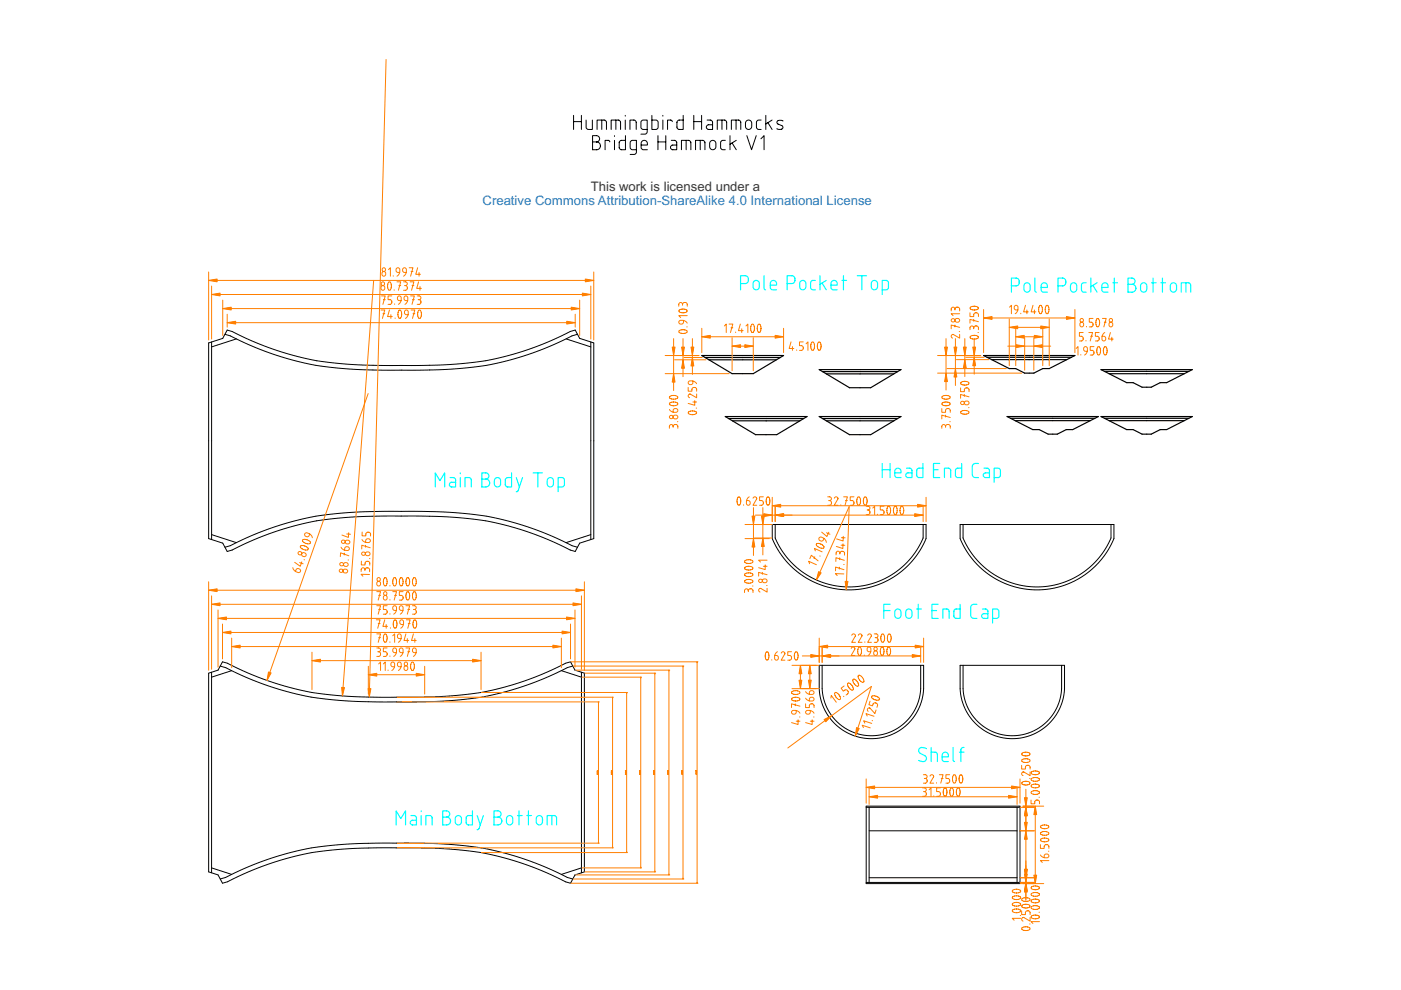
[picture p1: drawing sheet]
<svg xmlns="http://www.w3.org/2000/svg" width="297mm" height="210mm" viewBox="0 0 297 210" stroke-linecap="round" stroke-linejoin="round" font-family="sans-serif">
<defs><g id="words">
<text font-size="2.8" fill="#373737" x="125.3" y="40.4">This work is licensed under a</text>
<text font-size="2.8" fill="#1982d1" x="102.3" y="43.5">Creative Commons Attribution-ShareAlike 4.0 International License</text>
</g></defs>
<g fill="none" stroke="#000" stroke-width=".21">
<path d="M121.6 24.5v2.9M121.6 25.8h1.7M123.3 24.5v2.9M124.3 25.5v1.4v.3l.5 .2h.8v-1.9M125.6 30.1h.9a.83 .83 0 0 1 .8 .8 .83 .83 0 0 1-.8 .8h-.9v-2.9h.9a.66 .66 0 0 1 .6 .6 .66 .66 0 0 1-.6 .7M126.6 27.4v-1.9h1.5l.4 .2 .1 1.7M127.6 25.5v1.9M129.3 30.1l-.2-.3h-.8v1.9M129.6 27.4v-1.9h1.5l.4 .2 .1 1.7M130.3 28.8v.1M130.3 29.8v1.9M130.6 25.5v1.9"/>
<path d="M132.6 24.5v.1M132.6 25.5v1.9M132.6 28.8v2.9h-1.1l-.2-.4v-1.3l.5-.2h.8M133.6 27.4v-1.9h.8l.4 .2 .1 1.7M134.9 31.7h-.8l-.4-.2-.1-1.2 .3-.5h1v2.4l-.2 .5h-1.1M135.9 30.8h1.4a.7 .7 0 0 0-.5-1 .7 .7 0 0 0-.9 .6l.1 1.1 .4 .2h.9M137.2 27.4h-.8l-.4-.2-.1-1.2 .2-.5h1.1v2.4l-.2 .5h-1.1M138.2 24.5v2.9h1.1l.2-.5v-1.2l-.5-.2h-.8M139.5 30.1h1.7M139.5 28.8v2.9M140.5 24.5v.1M140.5 25.5v1.9"/>
<path d="M141.2 28.8v2.9M142.3 29.8h.9l.3 .5v1.4h-.8a.5 .5 0 0 1-.5-.4 .5 .5 0 0 1 .5-.5h.8M142.5 25.8l-.1-.3h-.9v1.9M144.5 31.7v-1.9h1.7l.3 .5v1.4M144.9 24.5v2.9h-1.1l-.3-.5 .1-1.2 .4-.2h.9M145.5 29.8v1.9M147.1 25.8h1.7M147.1 24.5v2.9M147.5 31.7v-1.9h1.7l.3 .5v1.4M148.5 29.8v1.9M148.8 24.5v2.9M149.9 25.5h.9l.3 .5v1.4h-.9a.5 .5 0 0 1-.4-.5 .5 .5 0 0 1 .4-.4h.9"/>
<path d="M150.7 30a.66 .66 0 0 1 .7-.2 .66 .66 0 0 1 .4 .6v.7a.66 .66 0 0 1-.7 .6 .66 .66 0 0 1-.6-.6v-.7zM152.1 27.4v-1.9h1.5l.4 .2 .1 1.7M153.1 25.5v1.9M153.8 29.8h-.8l-.2 .5v1.2l.5 .2h.5M154.8 28.8v2.9M155.1 27.4v-1.9h1.7l.3 .5v1.4M155.2 30.3l.9 1.4M156.1 25.5v1.9M156.1 29.8l-1.3 .8M158.2 25.7a.66 .66 0 0 1 .8-.2 .66 .66 0 0 1 .4 .6v.7a.66 .66 0 0 1-.7 .6 .66 .66 0 0 1-.6-.6v-.7zM158.3 28.8l1 2.9 1-2.9M161.3 29.4l.7-.6v2.9"/>
<path d="M161.4 25.5h-.8l-.2 .5v1.2l.5 .2h.5M162.4 24.5v2.9M162.8 26l.9 1.4M163.7 25.5l-1.3 .8M166 25.6l-.8-.1-.4 .3v.4l1 .4a.47 .47 0 0 1 .1 .7 .47 .47 0 0 1-.6 .1l-.6-.1M44.2 72.7l3-1 1-1.7 1 .3 5.1 2.4 3.8 1.4 4.5 1.4 4.5 1 4.9 .6 5 .3h15.9l8.3-.7 5.7-1.1 6.9-2.1 3.6-1.5 3.5-1.7 1.1-.3 .9 1.7 3 1v41.5l-3 1-.9 1.7-1.1-.3-5.1-2.4-3.8-1.4-4.5-1.4-4.5-1-4.9-.6-4.9-.3h-16l-8.3 .7-5.7 1.1-6.9 2.2-3.5 1.4-3.6 1.7-1 .3-1-1.7-3-1zM44.9 72.5v41.9M47.7 70.9l1.1 .3 4.4 2.1 4.6 1.8 4.6 1.3 4.6 1.1M50.1 71.9l-5.2 1.7M120 71.9l5.3 1.7M122.4 70.9l-1.1 .3-5.7 2.6-4.7 1.7-5.7 1.6-4.8 .7-7.5 .6-11.5 .1-7.6-.3-6.8-.7M125.3 72.5v41.9"/>
<path d="M44.9 113.4l5.2 1.7M67 109.4l-4.7 1.1-4.4 1.3-4.6 1.8-4.5 2.1-1.1 .3M67 109.4l6.8-.7 7.5-.3 11.6 .1 7.5 .6 4.7 .7 5.7 1.6 4.7 1.6 5.8 2.7 1.1 .3M125.3 113.4l-5.3 1.7M163.7 111.2h32.6v3l-1.2 2.5-1.7 2.2-2 2-2.2 1.6-2.5 1.3-2.7 .8-2.7 .4h-2.9l-2.9-.5-2.7-1-2.5-1.4-2.4-1.8-2.2-2.6-1.7-2.8-.3-.7zM164.4 111.2v2.9l.5 1 1.8 2.9 2.3 2.4 2.5 1.7 2.7 1.3 2.9 .8 2.9 .2 3-.2 2.9-.8 2.7-1.2 2.4-1.8 2.4-2.4 1.8-2.9 .5-1v-2.9M203.6 111.2h32.6v3l-1.3 2.5-1.6 2.2-2 2-2.3 1.6-2.5 1.3-2.7 .8-2.7 .4h-2.8l-2.9-.5-2.8-1-2.5-1.4-2.3-1.8-2.3-2.6-1.6-2.8-.3-.7zM204.2 111.2v2.9l.5 1 1.8 2.9 2.4 2.4 2.4 1.7 2.7 1.3 2.9 .8 3 .2 2.9-.2 2.9-.8 2.7-1.2 2.5-1.8 2.3-2.4 1.8-2.9 .6-1v-2.9M44.2 142.7l2-.6 1-1.8 1 .3 5.1 2.4 3.8 1.4 4.5 1.4 4.5 1 4.9 .6 5 .3 15.6 .1 8.3-.7 2.3-.3 3.7-.9 6.9-2.1 3.6-1.5 3.5-1.7 1.1-.3 .9 1.8 2 .6v42.2l-2 .6-.9 1.8-1.1-.3-5.1-2.4-3.8-1.4-4.5-1.4-4.5-1-4.9-.6-4.9-.3-15.6-.1-8.4 .7-2.3 .3-3.7 .8-6.9 2.2-3.5 1.4-3.6 1.8-1 .3-1-1.8-2-.6zM44.9 142.5v42.6M46.7 141.2l1.1 .4 4.6 2.1 4.4 1.7 4.6 1.4 4.6 1M49.1 142.2l-4.2 1.4"/>
<path d="M102.1 147.8l-8.6 .9-11.6 .1-8.5-.2-7.4-.8M119 142.2l4.3 1.4M121.4 141.2l-1.1 .3-4.4 2.1-4.7 1.8-4.4 1.4-4.6 1M123.3 142.5v42.6M173.7 141.1h22.1v5.5l-.3 1.5-.5 1.6-1 1.9-1.3 1.7-1.7 1.4-1.9 1-2.1 .7-2.1 .2-2.2-.2-2.1-.6-1.8-.9-1.6-1.3-1.4-1.6-1.1-1.7-.6-1.7-.3-1.8zM174.3 141.1v4.9l.2 1.4 .6 2.1 1.1 2 1.7 1.9 2 1.4 2.4 .9 2.4 .3 2.5-.3 2.4-.9 2-1.4 1.7-1.9 1.1-1.9 .6-2.2 .2-1.4v-4.9M203.6 141.1h22.1v5.5l-.3 1.5-.5 1.6-1 1.9-1.4 1.7-1.6 1.4-1.9 1-2.1 .7-2.1 .2-2.2-.2-2.1-.6-1.8-.9-1.7-1.3-1.3-1.6-1.1-1.7-.6-1.7-.4-1.8zM204.2 141.1v4.9l.1 1.4 .7 2.1 1.1 2 1.7 1.9 2 1.4 2.3 .9 2.5 .3 2.5-.3 2.3-.9 2.1-1.4 1.7-1.9 1.1-1.9 .6-2.2 .2-1.4v-4.9M66 179.8l-4.7 1-4.4 1.3-4.6 1.8-4.5 2.1-1.1 .4M66 179.8l8.7-.9 11.6-.1 8.4 .2 7.4 .8M102.2 179.8l4.5 1 4.6 1.4 4.7 1.8 4.3 2 1.1 .4M183.6 170.9h32.7v16.4h-32.7z"/>
<path d="M183.6 171.2h32.7M184.3 171.2v15.9M184.3 176.1h31.3M215.6 171.2v15.9M44.9 184l4.2 1.4M123.3 184l-4.3 1.4M183.6 187.1h32.7M184.3 186.1h31.3"/>
</g>
<g fill="none" stroke="#0ff" stroke-width=".25">
<path d="M159.9 59.6a.66 .66 0 0 1 .7-.1 .66 .66 0 0 1 .4 .6v.7a.66 .66 0 0 1-.7 .6 .66 .66 0 0 1-.6-.6v-.7zM162 58.5v2.6l.3 .3M169.7 59.6a.66 .66 0 0 1 .8-.1 .66 .66 0 0 1 .4 .6v.7a.66 .66 0 0 1-.7 .6 .66 .66 0 0 1-.7-.6v-.7zM172.9 59.5h-.8l-.2 .5v1.2l.5 .2h.5M173.9 58.5v2.9M175.2 59.5l-1.3 .8M178.5 59.5h1M178.8 58.5v2.9M181.7 58.5h2M182.7 58.5v2.9M184.9 59.6a.66 .66 0 0 1 .7-.1 .66 .66 0 0 1 .5 .6v.7a.66 .66 0 0 1-.7 .6 .66 .66 0 0 1-.7-.6v-.7zM219.4 59v2.6l.3 .3"/>
<path d="M230.3 60h-.8l-.2 .5 .1 1.2 .4 .2h.5M231.3 59v2.9M232.6 60l-1.3 .8M235.9 60h1M236.3 59v2.9M239.2 59h.8a.66 .66 0 0 1 .7 .6 .66 .66 0 0 1-.7 .7 .83 .83 0 0 1 .8 .8 .83 .83 0 0 1-.8 .8h-.8zM244.1 60h1M244.5 59v2.9M246.1 60h1M246.5 59v2.9M251.4 60v1.9M157 60.1h1a.85 .85 0 0 0 .7-.8 .85 .85 0 0 0-.7-.8h-1v2.9"/>
<path d="M163.3 60.5h1.3a.7 .7 0 0 0-.4-1 .7 .7 0 0 0-.9 .6v.8l.3 .5h1M166.9 60.1h1a.85 .85 0 0 0 .7-.8 .85 .85 0 0 0-.7-.8h-1v2.9M174.3 60l.9 1.4M176.2 60.5h1.3a.7 .7 0 0 0-.5-1 .7 .7 0 0 0-.8 .6v1.1l.5 .2h.8M187 61.4h.9l.4-.2 .1-1.2-.3-.5h-1.1v2.9M214.4 60.6h1a.85 .85 0 0 0 .7-.8 .85 .85 0 0 0-.7-.8h-1v2.9M217.3 60.1a.66 .66 0 0 1 .7-.1 .66 .66 0 0 1 .4 .6v.7a.66 .66 0 0 1-.6 .6 .66 .66 0 0 1-.7-.6v-.7zM220.7 60.9h1.4a.7 .7 0 0 0-.5-.9 .7 .7 0 0 0-.9 .6l.1 1.1 .4 .2h.9M224.3 60.6h1a.85 .85 0 0 0 .7-.8 .85 .85 0 0 0-.7-.8h-1v2.9M227.2 60.1a.66 .66 0 0 1 .7-.1 .66 .66 0 0 1 .4 .6v.7a.66 .66 0 0 1-.7 .6 .66 .66 0 0 1-.6-.6v-.7zM231.7 60.5l.9 1.4M233.6 60.9h1.3a.7 .7 0 0 0-.4-.9 .7 .7 0 0 0-.9 .6l.1 1.1 .4 .2h.8"/>
<path d="M239.2 60.3h.8M242 60.1a.66 .66 0 0 1 .7-.1 .66 .66 0 0 1 .4 .6v.7a.66 .66 0 0 1-.6 .6 .66 .66 0 0 1-.7-.6v-.7zM248.3 60.1a.66 .66 0 0 1 .7-.1 .66 .66 0 0 1 .5 .6v.7a.66 .66 0 0 1-.7 .6 .66 .66 0 0 1-.7-.6v-.7zM250.4 61.9v-1.9h1.5l.5 .2v1.7M187 98.3v3M187 99.6h1.7M188.7 98.3v3M192.2 99.3h.9l.3 .5v1.5h-.9a.5 .5 0 0 1-.5-.5 .5 .5 0 0 1 .5-.5h.9M195.7 98.3v3l-1.1-.1-.2-.4v-1.3l.4-.2h.9M197.9 99.6h1M199.2 98.3h-1.3v3h1.3M203.9 98.3v3l-1.1-.1-.2-.4v-1.3l.5-.2h.8"/>
<path d="M207.5 98.3h-.7a.66 .66 0 0 0-.7 .6v1.7a.66 .66 0 0 0 .7 .7h.7M208.6 99.3h.9l.3 .5v1.5h-.8a.5 .5 0 0 1-.5-.5 .5 .5 0 0 1 .5-.5h.8M92.3 103.2v-2.9l1 1.6 1-1.6v2.9M95.4 101.3h1l.2 .5v1.4h-.8a.5 .5 0 0 1-.5-.5 .5 .5 0 0 1 .5-.4h.8M97.6 100.3v.1M97.6 101.3v1.9M98.6 103.2v-1.9h.8l.5 .2v1.7M102.2 101.6h.8a.83 .83 0 0 1 .8 .8 .83 .83 0 0 1-.8 .8h-.8v-2.9h.8a.66 .66 0 0 1 .7 .6 .66 .66 0 0 1-.7 .7M105 101.5a.66 .66 0 0 1 .7-.2 .66 .66 0 0 1 .4 .6v.7a.66 .66 0 0 1-.6 .6 .66 .66 0 0 1-.7-.6v-.7zM108.5 100.3v2.9h-1.1l-.3-.5 .1-1.2 .4-.2h.9M109.5 101.3l.6 1.9M110.8 101.3l-.9 2.7-.4 .2"/>
<path d="M113 100.3h2M114 100.3v2.9M116.2 101.5a.66 .66 0 0 1 .7-.2 .66 .66 0 0 1 .4 .6v.7a.66 .66 0 0 1-.6 .6 .66 .66 0 0 1-.7-.6v-.7zM118.3 103.2h.9l.4-.2 .1-1.2-.3-.5h-1.1v2.9M189.7 100.3h1.3a.7 .7 0 0 0-.4-1 .7 .7 0 0 0-.9 .6l.1 1.1 .4 .3h.8M200.2 101.3v-2h.9l.4 .2 .1 1.8M210.8 101.3h.8l.4-.3 .1-1.2-.2-.5h-1.1v3M187.4 129.5h1.3M188.7 128.1h-1.3v3M189.9 129.3a.66 .66 0 0 1 .7-.1 .66 .66 0 0 1 .4 .6v.7a.66 .66 0 0 1-.6 .6 .66 .66 0 0 1-.7-.6v-.7zM192.2 129.3a.66 .66 0 0 1 .7-.1 .66 .66 0 0 1 .5 .6v.7a.66 .66 0 0 1-.7 .6 .66 .66 0 0 1-.7-.6v-.7zM194.4 129.1h.9"/>
<path d="M194.7 128.1v3M197.6 129.5h1M198.9 128.1h-1.3v3h1.3M199.9 131.1v-2h.8l.5 .3v1.7M203.6 128.1v3l-1.1-.1-.3-.4 .1-1.2 .4-.3h.9M207.1 128.1h-.6a.66 .66 0 0 0-.7 .7v1.7a.66 .66 0 0 0 .7 .6h.6M208.3 129.1l.9 .1 .3 .4v1.5h-.9a.5 .5 0 0 1-.5-.5 .5 .5 0 0 1 .5-.5h.9M210.5 131.1h.8l.4-.2 .1-1.3-.3-.4-1-.1v3M196.4 158.7a1.01 1.01 0 0 0-1.6 .4l.1 .5 1.2 .6a.73 .73 0 0 1 .2 1 .73 .73 0 0 1-1.1 .2l-.4-.2M197.4 159.5h.9l.4 .2 .1 1.8M197.4 158.5v3M202.1 158.5v2.6l.3 .4"/>
<path d="M203.4 159.5h1M204.4 158.5a.53 .53 0 0 0-.7 .5v2.5M84 174.9v-3l1 1.7 1-1.7v3M87.1 172.9l1 .1 .2 .4v1.5h-.8a.5 .5 0 0 1-.5-.5 .5 .5 0 0 1 .5-.5h.8M89.3 171.9v.2M89.3 172.9v2M90.3 174.9v-2h.8l.5 .3v1.7M93.9 173.2h.8a.83 .83 0 0 1 .8 .9 .83 .83 0 0 1-.8 .8h-.8v-3h.8a.66 .66 0 0 1 .7 .7 .66 .66 0 0 1-.7 .6M96.7 173.1a.66 .66 0 0 1 .7-.1 .66 .66 0 0 1 .4 .6v.6a.66 .66 0 0 1-.6 .7 .66 .66 0 0 1-.7-.7v-.6zM100.2 171.9v3l-1.1-.1-.3-.4 .1-1.2 .4-.3h.9M101.2 172.9l.6 2M102.5 172.9l-.9 2.8-.4 .2"/>
<path d="M104.7 171.9h.9a.66 .66 0 0 1 .6 .7 .66 .66 0 0 1-.6 .6 .83 .83 0 0 1 .8 .9 .83 .83 0 0 1-.8 .8h-.9zM104.7 173.2h.9M107.6 173.1a.66 .66 0 0 1 .7-.1 .66 .66 0 0 1 .4 .6v.6a.66 .66 0 0 1-.6 .7 .66 .66 0 0 1-.7-.7v-.6zM109.7 172.9h1M110 171.9v3M111.7 172.9h1M112 171.9v3M113.9 173.1a.66 .66 0 0 1 .7-.1 .66 .66 0 0 1 .4 .6v.6a.66 .66 0 0 1-.6 .7 .66 .66 0 0 1-.7-.7v-.6zM116 174.9v-2h1.5l.4 .3 .1 1.7M117 172.9v2M199.7 160.5h1.4a.7 .7 0 0 0-.5-1 .7 .7 0 0 0-.9 .6l.1 1.1 .4 .3h.9"/>
</g>
<g fill="none" stroke="#000" stroke-width=".25">
<path d="M148.8 75.4h17.3l-6.4 3.8h-4.5zM149.5 75.8h15.9M150.3 76.3h14.3M173.7 78.4h17.3l-6.4 3.8h-4.5zM174.4 78.8h15.9M175.2 79.3h14.3M208.5 75.4h19.4l-5.4 2.7h-1.4l-1.9 1h-1.9l-1.9-1h-1.4zM209.3 75.8h17.9M210.3 76.3h15.9M233.4 78.4h19.4l-5.4 2.7h-1.4l-1.9 1h-2l-1.9-1h-1.3zM234.2 78.7h17.9M235.1 79.2h16"/>
<path d="M153.8 88.3h17.3l-6.4 3.9h-4.5zM154.5 88.7h15.9M155.3 89.2h14.3M173.7 88.3h17.3l-6.4 3.9h-4.5zM174.4 88.7h15.9M175.2 89.2h14.3M213.5 88.3h19.4l-5.5 2.8h-1.3l-1.9 1h-2l-1.9-1h-1.3zM214.3 88.7h17.8M215.2 89.2h16M233.4 88.3h19.4l-5.4 2.8h-1.4l-1.9 1h-2l-1.9-1h-1.3zM234.2 88.7h17.9M235.1 89.2h16"/>
</g>
<path d="M44.2 125.1h79.7" fill="none" stroke="#ff7f00" stroke-width=".21"/>
<path d="M44.2 125.1l1.8-.3v.6z" fill="#ff7f00"/>
<path d="M44.2 125.1l1.8-.3v.6z" fill="#ff7f00" stroke="#ff7f00" stroke-width=".21"/>
<path d="M122.1 124.8l1.8 .3-1.8 .3z" fill="#ff7f00"/>
<path d="M122.1 124.8l1.8 .3-1.8 .3z" fill="#ff7f00" stroke="#ff7f00" stroke-width=".21"/>
<g fill="none" stroke="#ff7f00" stroke-width=".21">
<path d="M44.2 123.4v18.7M46.2 131.1h75.7M81.5 122.6h.4l.2 .5-.1 .9-.3 .2-.3-.2-.1-.4zM82.7 124.1v.1M83.5 122.6h.4l.2 .5-.1 .9-.3 .2-.3-.2-.1-.4zM84.9 122.6h.3l.3 .5-.1 .9-.3 .2-.3-.2-.1-.4zM86.3 122.6h.3l.2 .5v.9l-.3 .2-.3-.2-.1-.4zM87.7 122.6h.3l.2 .5-.1 .9-.2 .2-.3-.2-.1-.4zM123.9 123.4v18.7"/>
<circle cx="80.3" cy="122.9" r=".38"/>
<circle cx="80.3" cy="123.8" r=".46"/>
</g>
<path d="M46.2 131.1l1.8-.3v.6z" fill="#ff7f00"/>
<path d="M46.2 131.1l1.8-.3v.6z" fill="#ff7f00" stroke="#ff7f00" stroke-width=".21"/>
<path d="M120.1 130.8l1.8 .3-1.8 .3z" fill="#ff7f00"/>
<path d="M120.1 130.8l1.8 .3-1.8 .3z" fill="#ff7f00" stroke="#ff7f00" stroke-width=".21"/>
<g fill="none" stroke="#ff7f00" stroke-width=".21">
<path d="M46.2 129.3v12.2M47.2 134.1h73.8M79.9 128.4h.8l-.5 1.8M80.3 129.2h.4M82.1 128.4h-.8v.8h.4a.51 .51 0 0 1 .4 .5 .51 .51 0 0 1-.4 .5h-.4M82.7 130.1v.1M84 129.4h-.3a.46 .46 0 0 1-.5-.4 .46 .46 0 0 1 .3-.5 .46 .46 0 0 1 .6 .3v.4a1.19 1.19 0 0 1-.6 1M85.4 129.4h-.3a.46 .46 0 0 1-.5-.4 .46 .46 0 0 1 .3-.5 .46 .46 0 0 1 .6 .3v.4a1.19 1.19 0 0 1-.6 1M86.1 128.4h.8l-.5 1.8M86.5 129.2h.4M87.5 128.4h.4a.4 .4 0 0 1 .3 .4 .4 .4 0 0 1-.3 .4M87.7 129.2h.2"/>
<path d="M87.9 129.2a.51 .51 0 0 1 .4 .5 .51 .51 0 0 1-.4 .5h-.4M121.9 129.3v12.2"/>
</g>
<path d="M47.2 134.1l1.8-.3v.6z" fill="#ff7f00"/>
<path d="M47.2 134.1l1.8-.3v.6z" fill="#ff7f00" stroke="#ff7f00" stroke-width=".21"/>
<path d="M119.2 133.8l1.8 .3-1.8 .3z" fill="#ff7f00"/>
<path d="M119.2 133.8l1.8 .3-1.8 .3z" fill="#ff7f00" stroke="#ff7f00" stroke-width=".21"/>
<g fill="none" stroke="#ff7f00" stroke-width=".21">
<path d="M47.2 132.3v7.4M79.8 131.4h.8l-.5 1.8M80.2 132.2h.4M81.6 131.4l-.4 1.4h1M81.9 132.4v.8M82.8 133.1v.1M83.6 131.5h.4l.2 .6-.1 .8-.3 .3-.3-.3-.1-.4zM85.5 132.4h-.3a.46 .46 0 0 1-.5-.4 .46 .46 0 0 1 .3-.5 .46 .46 0 0 1 .6 .3v.4a1.19 1.19 0 0 1-.6 1M86.2 131.4h.8l-.5 1.8M86.6 132.2h.4M87.8 131.5h.3l.2 .6-.1 .8-.2 .3-.3-.3-.1-.4zM121 132.3v7.4"/>
<path d="M66.1 140.1h35.9"/>
</g>
<path d="M66.1 140.1l1.8-.3v.6z" fill="#ff7f00"/>
<path d="M66.1 140.1l1.8-.3v.6z" fill="#ff7f00" stroke="#ff7f00" stroke-width=".21"/>
<path d="M100.2 139.8l1.8 .3-1.8 .3z" fill="#ff7f00"/>
<path d="M100.2 139.8l1.8 .3-1.8 .3z" fill="#ff7f00" stroke="#ff7f00" stroke-width=".21"/>
<g fill="none" stroke="#ff7f00" stroke-width=".21">
<path d="M66.1 138.3v7.9M79.9 137.4h.4a.4 .4 0 0 1 .4 .4 .4 .4 0 0 1-.4 .4M80.1 138.2h.2M80.3 138.2a.51 .51 0 0 1 .4 .5 .51 .51 0 0 1-.4 .5h-.4M82.1 137.4h-.8v.8h.4a.51 .51 0 0 1 .4 .5 .51 .51 0 0 1-.4 .5h-.4M82.7 139.1v.1M84 138.4h-.3a.46 .46 0 0 1-.5-.4 .46 .46 0 0 1 .3-.5 .46 .46 0 0 1 .6 .3v.3a1.19 1.19 0 0 1-.6 1.1M85.4 138.4h-.3a.46 .46 0 0 1-.5-.4 .46 .46 0 0 1 .3-.5 .46 .46 0 0 1 .6 .3v.3a1.19 1.19 0 0 1-.6 1.1M86.1 137.4h.8l-.5 1.8M86.5 138.2h.4M88.2 138.4h-.3a.46 .46 0 0 1-.5-.4 .46 .46 0 0 1 .3-.5 .46 .46 0 0 1 .5 .3v.3a1.19 1.19 0 0 1-.5 1.1M102 138.3v7.9"/>
<path d="M78.1 143.1h11.9"/>
</g>
<path d="M78.1 143.1l1.8-.3v.6z" fill="#ff7f00"/>
<path d="M78.1 143.1l1.8-.3v.6z" fill="#ff7f00" stroke="#ff7f00" stroke-width=".21"/>
<path d="M88.2 142.8l1.8 .3-1.8 .3z" fill="#ff7f00"/>
<path d="M88.2 142.8l1.8 .3-1.8 .3z" fill="#ff7f00" stroke="#ff7f00" stroke-width=".21"/>
<g fill="none" stroke="#ff7f00" stroke-width=".21">
<path d="M78.1 83.4l-21.5 60.9M78.1 141.3v5.9M80.3 140.8l.4-.4v1.8M81.3 140.8l.4-.4v1.8M82.3 142.1v.1M83.6 141.4h-.3a.46 .46 0 0 1-.5-.4 .46 .46 0 0 1 .3-.5 .46 .46 0 0 1 .6 .3v.3a1.19 1.19 0 0 1-.6 1.1M85 141.4h-.3a.46 .46 0 0 1-.5-.4 .46 .46 0 0 1 .3-.5 .46 .46 0 0 1 .6 .3v.3a1.19 1.19 0 0 1-.6 1.1M87.3 140.5h.3l.2 .6-.1 .8-.2 .3-.3-.3-.1-.4zM90 141.3v5.9"/>
<circle cx="86.1" cy="140.8" r=".38"/>
<circle cx="86.1" cy="141.7" r=".46"/>
</g>
<path d="M56.9 142.5l.6 .2-.9 1.6z" fill="#ff7f00"/>
<path d="M56.9 142.5l.6 .2-.9 1.6z" fill="#ff7f00" stroke="#ff7f00" stroke-width=".21"/>
<g fill="none" stroke="#ff7f00" stroke-width=".21">
<path d="M79.2 59.5l-6.6 88M63.5 119.3l.8 .2M63.7 115.8l.6-.1 .5 .2 .4 .2 .2 .3-.4 .2-.8-.2-.5-.3zM64 119.1l-.3 1-1.2-.9M64.2 114.4h.5l.6 .1 .4 .3 .1 .3-.3 .2-.8-.2-.5-.4zM64.5 118.7h.1M65.7 113.2l-.2 .4a.46 .46 0 0 1-.5 .3 .46 .46 0 0 1-.4-.5 .46 .46 0 0 1 .5-.4l.3 .1a1.19 1.19 0 0 1 .8 .9M62.1 120.4a1.23 1.23 0 0 0 1.5 .9 .48 .48 0 0 0-.2-.7 .48 .48 0 0 0-.6 .2l-.2 .4"/>
<circle cx="63.6" cy="117.3" r=".38"/>
<circle cx="64.5" cy="117.6" r=".46"/>
</g>
<path d="M72.4 145.7l.6 .1-.4 1.7z" fill="#ff7f00"/>
<path d="M72.4 145.7l.6 .1-.4 1.7z" fill="#ff7f00" stroke="#ff7f00" stroke-width=".21"/>
<g fill="none" stroke="#ff7f00" stroke-width=".21">
<path d="M81.9 12.6l-3.6 135.2M72.3 116a1.23 1.23 0 0 0 1.7 .6 .48 .48 0 0 0-.3-.7 .48 .48 0 0 0-.6 .4v.4M73 117.3v.4M73.5 113.2l.8 .1M73.8 118.7h.1M73.9 112.9v1l-1.4-.5M74 117.8l-1.8-.6v.8"/>
<circle cx="72.5" cy="119.6" r=".38"/>
<circle cx="72.8" cy="114.8" r=".38"/>
<circle cx="73.4" cy="119.7" r=".46"/>
<circle cx="73.7" cy="114.9" r=".46"/>
<circle cx="72.4" cy="121" r=".38"/>
<circle cx="73.3" cy="121" r=".46"/>
</g>
<path d="M78 146h.6l-.3 1.8z" fill="#ff7f00"/>
<path d="M78 146h.6l-.3 1.8z" fill="#ff7f00" stroke="#ff7f00" stroke-width=".21"/>
<g fill="none" stroke="#ff7f00" stroke-width=".21">
<path d="M76.6 119v.8h.8v-.4a.51 .51 0 0 1 .5-.4 .51 .51 0 0 1 .5 .4v.4M76.7 114.4a1.23 1.23 0 0 0 1.8 .4 .48 .48 0 0 0-.4-.6 .48 .48 0 0 0-.6 .4v.4M76.8 112.8v.8h.8v-.4a.51 .51 0 0 1 .5-.4 .51 .51 0 0 1 .5 .5v.4M77.5 115.6v.4M78.3 118.4h.1M78.5 116.1l-1.8-.5v.8M44.9 128.1h78.4M77.4 120.8a.4 .4 0 0 0-.4-.4 .4 .4 0 0 0-.4 .4v.4M77.4 120.8a.51 .51 0 0 1 .5-.4 .51 .51 0 0 1 .5 .4v.4M77.4 120.8v.2M78.3 121.8h-1.7l.3 .4"/>
<circle cx="77.1" cy="117.4" r=".38"/>
<circle cx="78" cy="117.4" r=".46"/>
</g>
<path d="M44.9 128.1l1.8-.3v.6z" fill="#ff7f00"/>
<path d="M44.9 128.1l1.8-.3v.6z" fill="#ff7f00" stroke="#ff7f00" stroke-width=".21"/>
<path d="M121.5 127.8l1.8 .3-1.8 .3z" fill="#ff7f00"/>
<path d="M121.5 127.8l1.8 .3-1.8 .3z" fill="#ff7f00" stroke="#ff7f00" stroke-width=".21"/>
<g fill="none" stroke="#ff7f00" stroke-width=".21">
<path d="M44.9 126.3v15.6M49.1 137.1h69.9M79.9 125.4h.8l-.5 1.8M80.3 126.2h.4M82.7 127.1v.1M83.3 125.4h.8l-.5 1.8M83.7 126.2h.4M85.5 125.4h-.8v.8h.4a.51 .51 0 0 1 .4 .5 .51 .51 0 0 1-.4 .5h-.4M86.3 125.5h.3l.2 .6v.8l-.3 .3-.3-.3-.1-.4zM87.7 125.5h.3l.2 .6-.1 .8-.2 .3-.3-.3-.1-.4zM123.3 126.3v15.6"/>
<circle cx="81.7" cy="125.9" r=".38"/>
<circle cx="81.7" cy="126.8" r=".46"/>
</g>
<path d="M49.1 137.1l1.8-.3v.6z" fill="#ff7f00"/>
<path d="M49.1 137.1l1.8-.3v.6z" fill="#ff7f00" stroke="#ff7f00" stroke-width=".21"/>
<path d="M117.2 136.8l1.8 .3-1.8 .3z" fill="#ff7f00"/>
<path d="M117.2 136.8l1.8 .3-1.8 .3z" fill="#ff7f00" stroke="#ff7f00" stroke-width=".21"/>
<g fill="none" stroke="#ff7f00" stroke-width=".21">
<path d="M48.2 68.4h73.8M49.1 135.3v6.3M79.9 134.4h.8l-.5 1.8M80.3 135.2h.4M81.5 134.5l-.2 .8a.68 .68 0 0 0 .5 .9l.3-.9a.68 .68 0 0 0-.5-.9l-.1 .1M82.7 136.1v.1M83.3 134.8l.4-.4v1.8M85 135.4h-.3a.46 .46 0 0 1-.5-.4 .46 .46 0 0 1 .3-.5 .46 .46 0 0 1 .6 .3v.4a1.19 1.19 0 0 1-.6 1M86.1 134.4l-.4 1.4h1M86.4 135.4v.8M87.7 134.4l-.4 1.4h.9M88 135.4v.8"/>
<path d="M119 135.3v6.3"/>
</g>
<path d="M48.2 68.4l1.8-.3v.6z" fill="#ff7f00"/>
<path d="M48.2 68.4l1.8-.3v.6z" fill="#ff7f00" stroke="#ff7f00" stroke-width=".21"/>
<path d="M120.2 68.1l1.8 .3-1.8 .3z" fill="#ff7f00"/>
<path d="M120.2 68.1l1.8 .3-1.8 .3z" fill="#ff7f00" stroke="#ff7f00" stroke-width=".21"/>
<g fill="none" stroke="#ff7f00" stroke-width=".21">
<path d="M47.2 65.4h75.7M48.2 66.6v2.8M80.8 65.7h.8l-.5 1.8M81.2 66.5h.4M82.6 65.7l-.4 1.4h1M82.9 66.7v.8M83.8 67.4v.1M84.6 65.8h.3l.3 .6-.1 .8-.3 .3-.3-.3-.1-.4zM86.5 66.7h-.3a.46 .46 0 0 1-.5-.4 .46 .46 0 0 1 .3-.5 .46 .46 0 0 1 .6 .3v.4a1.19 1.19 0 0 1-.6 1M87.2 65.7h.8l-.5 1.8M87.6 66.5h.4M88.8 65.8h.3l.2 .6-.1 .8-.3 .3-.2-.3-.1-.4z"/>
<path d="M122 66.6v2.8"/>
</g>
<path d="M47.2 65.4l1.8-.3v.6z" fill="#ff7f00"/>
<path d="M47.2 65.4l1.8-.3v.6z" fill="#ff7f00" stroke="#ff7f00" stroke-width=".21"/>
<path d="M121.1 65.1l1.8 .3-1.8 .3z" fill="#ff7f00"/>
<path d="M121.1 65.1l1.8 .3-1.8 .3z" fill="#ff7f00" stroke="#ff7f00" stroke-width=".21"/>
<g fill="none" stroke="#ff7f00" stroke-width=".21">
<path d="M44.9 62.4h80.4M47.2 63.6v7.5M80.9 62.7h.8l-.5 1.8M81.3 63.5h.4M83.1 62.7h-.8v.8h.4a.51 .51 0 0 1 .4 .5 .51 .51 0 0 1-.4 .5h-.4M83.7 64.4v.1M85 63.7h-.3a.46 .46 0 0 1-.5-.3 .46 .46 0 0 1 .3-.6 .46 .46 0 0 1 .6 .3v.4a1.19 1.19 0 0 1-.6 1M86.4 63.7h-.3a.46 .46 0 0 1-.5-.3 .46 .46 0 0 1 .3-.6 .46 .46 0 0 1 .6 .3v.4a1.19 1.19 0 0 1-.6 1M87.1 62.7h.8l-.5 1.8M87.5 63.5h.4M88.4 62.7h.4a.4 .4 0 0 1 .4 .4 .4 .4 0 0 1-.4 .4M88.6 63.5h.2"/>
<path d="M88.8 63.5a.51 .51 0 0 1 .5 .5 .51 .51 0 0 1-.5 .5h-.4M122.9 63.6v7.5"/>
</g>
<path d="M44.9 62.4l1.8-.3v.6z" fill="#ff7f00"/>
<path d="M44.9 62.4l1.8-.3v.6z" fill="#ff7f00" stroke="#ff7f00" stroke-width=".21"/>
<path d="M123.5 62.1l1.8 .3-1.8 .3z" fill="#ff7f00"/>
<path d="M123.5 62.1l1.8 .3-1.8 .3z" fill="#ff7f00" stroke="#ff7f00" stroke-width=".21"/>
<g fill="none" stroke="#ff7f00" stroke-width=".21">
<path d="M44.2 59.5h81.7M82.4 59.9h.4l.2 .5-.1 .9-.3 .2-.3-.2-.1-.4zM84.2 59.8h.8l-.5 1.7M85.6 59.8h.4a.4 .4 0 0 1 .4 .4 .4 .4 0 0 1-.4 .4M87 59.8h.8l-.5 1.7M88.7 59.8l-.4 1.3h1M44.9 60.6v11.3M83.6 61.4v.1M84.6 60.6h.4M85.8 60.6h.2M86 60.6a.51 .51 0 0 1 .4 .4 .51 .51 0 0 1-.4 .5h-.4M87.4 60.6h.4"/>
<path d="M89 60.7v.8M125.3 60.6v11.3"/>
<circle cx="81.2" cy="60.2" r=".38"/>
<circle cx="81.2" cy="61.1" r=".46"/>
</g>
<path d="M44.2 59.5l1.8-.3v.6z" fill="#ff7f00"/>
<path d="M44.2 59.5l1.8-.3v.6z" fill="#ff7f00" stroke="#ff7f00" stroke-width=".21"/>
<path d="M124.1 59.2l1.8 .3-1.8 .3z" fill="#ff7f00"/>
<path d="M124.1 59.2l1.8 .3-1.8 .3z" fill="#ff7f00" stroke="#ff7f00" stroke-width=".21"/>
<g fill="none" stroke="#ff7f00" stroke-width=".21">
<path d="M44.2 57.7v14.4M82.4 57.2l.4-.4v1.8M83.4 58.5v.1M84.7 57.8h-.3a.46 .46 0 0 1-.5-.4 .46 .46 0 0 1 .3-.5 .46 .46 0 0 1 .6 .3v.3a1.19 1.19 0 0 1-.6 1.1M86.1 57.8h-.3a.46 .46 0 0 1-.5-.4 .46 .46 0 0 1 .3-.5 .46 .46 0 0 1 .6 .3v.3a1.19 1.19 0 0 1-.6 1.1M86.8 56.8h.8l-.5 1.8M87.2 57.6h.4M88.5 56.8l-.3 1.4h.9M88.8 57.8v.8M125.9 57.7v14.4M126.9 148.8v30"/>
<circle cx="81.4" cy="57.2" r=".38"/>
<circle cx="81.4" cy="58.1" r=".46"/>
</g>
<path d="M126.9 148.8v.2z" fill="#ff7f00"/>
<path d="M126.9 148.8v.2z" fill="#ff7f00" stroke="#ff7f00" stroke-width=".21"/>
<path d="M126.9 178.6v.2z" fill="#ff7f00"/>
<path d="M126.9 178.6v.2z" fill="#ff7f00" stroke="#ff7f00" stroke-width=".21"/>
<g fill="none" stroke="#ff7f00" stroke-width=".21">
<path d="M84.1 148.8h43M129.9 147.8v32M84.1 178.8h43M126.6 163.9h.1M126.6 163.8h.1M126.7 164.2h-.1M126.7 164.2h.1M126.7 164.1h.1M126.7 163.9h.1M126.7 163.6h.1M126.7 164v.1M126.7 163.8h-.1"/>
<path d="M126.7 163.5v.1M126.7 164h.1M126.7 163.8h.1M126.7 163.5h.1M126.7 163.7h-.1h.2M126.7 163.4h-.1h.2M126.7 164.1v.1M126.8 164.1v.1M126.8 163.9h.1M126.8 163.9h-.1"/>
</g>
<path d="M129.9 147.8v.2z" fill="#ff7f00"/>
<path d="M129.9 147.8v.2z" fill="#ff7f00" stroke="#ff7f00" stroke-width=".21"/>
<path d="M129.8 179.6l.1 .2z" fill="#ff7f00"/>
<path d="M129.8 179.6l.1 .2z" fill="#ff7f00" stroke="#ff7f00" stroke-width=".21"/>
<g fill="none" stroke="#ff7f00" stroke-width=".21">
<path d="M84.1 147.8h46M132.9 146.8v34M84.1 179.8h46M129.6 164v.1M129.6 163.4v.1M129.7 164h.1M129.7 163.4h.1M129.7 164.2h-.1M129.7 164.2h.1M129.7 163.6l-.1 .1h.2M129.7 163.9h.1M129.7 163.8h-.1l.1 .1"/>
<path d="M129.8 163.8h.1M129.8 163.9h.1M129.8 164h-.1M129.8 163.5l-.2 .1M129.8 163.4h-.1"/>
</g>
<path d="M132.9 146.8l-.1 .2z" fill="#ff7f00"/>
<path d="M132.9 146.8v.2z" fill="#ff7f00" stroke="#ff7f00" stroke-width=".21"/>
<path d="M132.8 180.6l.1 .2z" fill="#ff7f00"/>
<path d="M132.8 180.6l.1 .2z" fill="#ff7f00" stroke="#ff7f00" stroke-width=".21"/>
<g fill="none" stroke="#ff7f00" stroke-width=".21">
<path d="M102.1 146.8h30.9M135.8 143.6v40.4M132.6 163.4h.1M132.6 163.7h.1M132.6 163.7h.2l-.2 .1M132.7 164.2h-.1M132.7 164.2h.1M132.7 164h.1M132.7 163.5h.1M132.7 164.1v.1M132.7 164.1h.1M132.7 163.4h.1"/>
<path d="M132.7 164.1l.1 .1M132.7 164h-.1M132.7 163.5l-.1 .1M132.7 163.4l.1 .1M132.8 163.9h.1M132.8 163.8l-.2 .1M102.1 180.8h30.9"/>
</g>
<path d="M135.8 143.6l.1 .2z" fill="#ff7f00"/>
<path d="M135.8 143.6v.2z" fill="#ff7f00" stroke="#ff7f00" stroke-width=".21"/>
<path d="M135.8 183.8v.2z" fill="#ff7f00"/>
<path d="M135.8 183.8v.2z" fill="#ff7f00" stroke="#ff7f00" stroke-width=".21"/>
<g fill="none" stroke="#ff7f00" stroke-width=".21">
<path d="M123.3 143.6h12.7M138.8 142.7v42.2M135.6 163.8h.1v.1M135.6 163.4h.2M135.7 163.7h-.1M135.7 163.7h.1M135.7 164.1h.1M135.7 164v.1M135.7 164h.1M135.7 164.2h.1M135.7 164.1l-.1 .1M135.7 163.9h.1"/>
<path d="M123.3 184h12.7"/>
<circle cx="135.6" cy="163.5" r=".04"/>
<circle cx="135.7" cy="163.5" r=".04"/>
</g>
<path d="M138.8 184.7v.2z" fill="#ff7f00"/>
<path d="M138.8 184.7v.2z" fill="#ff7f00" stroke="#ff7f00" stroke-width=".21"/>
<path d="M138.8 142.7l.1 .2z" fill="#ff7f00"/>
<path d="M138.8 142.7l.1 .2z" fill="#ff7f00" stroke="#ff7f00" stroke-width=".21"/>
<g fill="none" stroke="#ff7f00" stroke-width=".21">
<path d="M124 142.7h15M141.8 142.1v43.4M138.6 163.8h.1M138.6 163.5h.1M138.6 163.8v.1M138.6 163.4h.1M138.6 164v.1M138.6 164h.1M138.6 163.7h.1M138.7 164.2h.1M138.7 163.8h-.1M138.7 163.6l-.1 .1"/>
<path d="M138.7 163.8h.1M138.7 163.6h.1M138.7 163.5h.1M138.7 164.1l-.1 .1M138.7 163.6v.1M138.7 163.5v.1M138.7 163.9h.1M138.7 163.4h.1M138.7 164h-.1M138.7 163.8v.1M124 184.9h15"/>
</g>
<path d="M141.8 185.3v.2z" fill="#ff7f00"/>
<path d="M141.8 185.3v.2z" fill="#ff7f00" stroke="#ff7f00" stroke-width=".21"/>
<path d="M141.8 142.1l.1 .2z" fill="#ff7f00"/>
<path d="M141.8 142.1v.2z" fill="#ff7f00" stroke="#ff7f00" stroke-width=".21"/>
<g fill="none" stroke="#ff7f00" stroke-width=".21">
<path d="M122 142.1h20M144.8 141.2v45.2M141.6 164h.1M141.6 163.8h.1l-.1 .1M141.6 163.4h.1M141.6 164v.1M141.6 163.6v.1M141.6 163.6h.1M141.7 163.5l-.1 .1h.1M141.7 164.2h.1M141.7 164h-.1M141.7 164h.1"/>
<path d="M141.7 163.4h.1M141.7 164.1l-.1 .1M141.7 163.9h.1M141.7 163.6h-.1M141.7 164v.1M122 185.5h20"/>
</g>
<path d="M144.8 141.2v.2z" fill="#ff7f00"/>
<path d="M144.8 141.2v.2z" fill="#ff7f00" stroke="#ff7f00" stroke-width=".21"/>
<path d="M144.8 186.2v.2z" fill="#ff7f00"/>
<path d="M144.8 186.2v.2z" fill="#ff7f00" stroke="#ff7f00" stroke-width=".21"/>
<g fill="none" stroke="#ff7f00" stroke-width=".21">
<path d="M121.5 141.2h23.5M147.8 140.3v47M144.5 164h.2M144.5 163.8h.1M144.5 163.7h.2h-.1M144.5 163.5h.2M144.5 163.8v.1M144.6 163.8h.1M144.6 163.4h.1M144.6 164.2h.1M144.7 164.1l-.2 .1M144.7 163.5h.1"/>
<path d="M144.7 163.9h.1M144.7 163.4h-.2M144.7 163.5v.1M144.7 163.8v.1M144.7 164v.1M121.5 186.4h23.5"/>
</g>
<path d="M147.8 187.1v.2z" fill="#ff7f00"/>
<path d="M147.8 187.1v.2z" fill="#ff7f00" stroke="#ff7f00" stroke-width=".21"/>
<path d="M147.8 140.3v.2z" fill="#ff7f00"/>
<path d="M147.8 140.3v.2z" fill="#ff7f00" stroke="#ff7f00" stroke-width=".21"/>
<g fill="none" stroke="#ff7f00" stroke-width=".21">
<path d="M148.8 71.4h17.3M121 140.3h27M147.5 163.7h.2h-.1M147.6 163.4l-.1 .1M147.6 163.4h.1M147.6 164h.1M147.6 163.5l-.1 .1h.2M147.6 164.1h.1M147.7 164.1l-.2 .1M147.7 163.4v.1M147.7 163.9h.1M147.7 164h-.2"/>
<path d="M147.7 163.8h-.1M121 187.3h27"/>
</g>
<path d="M148.8 71.4l1.8-.3v.6z" fill="#ff7f00"/>
<path d="M148.8 71.4l1.8-.3v.6z" fill="#ff7f00" stroke="#ff7f00" stroke-width=".21"/>
<path d="M164.3 71.1l1.8 .3-1.8 .3z" fill="#ff7f00"/>
<path d="M164.3 71.1l1.8 .3-1.8 .3z" fill="#ff7f00" stroke="#ff7f00" stroke-width=".21"/>
<path d="M146.8 71.8v7.6M148.8 69.6v5.2M153.6 69.1l.4-.4v1.8M154.6 68.7h.8l-.5 1.8M155 69.5h.4M156 70.4v.1M157 68.7l-.4 1.4h1M157.3 69.7v.8M158.2 69.1l.4-.4v1.8M159.4 68.8h.3l.2 .6-.1 .8-.2 .3-.3-.3-.1-.4zM160.8 68.8h.3l.2 .6-.1 .8-.3 .3-.2-.3-.1-.4zM166.1 69.6v5.2" fill="none" stroke="#ff7f00" stroke-width=".21"/>
<path d="M146.5 73.6h.6l-.3 1.8z" fill="#ff7f00"/>
<path d="M146.5 73.6h.6l-.3 1.8z" fill="#ff7f00" stroke="#ff7f00" stroke-width=".21"/>
<path d="M146.8 75.8l.3 1.8h-.6z" fill="#ff7f00"/>
<path d="M146.8 75.8l.3 1.8h-.6z" fill="#ff7f00" stroke="#ff7f00" stroke-width=".21"/>
<path d="M144.8 71.8v8.1M145 75.4h3.2M145 75.8h3.9M145.9 82.1v.8h.8v-.4a.51 .51 0 0 1 .5-.4 .51 .51 0 0 1 .5 .4v.4M146 87.3l1-.2 .4 .1 .3 .3-.3 .3-.8 .1-.6-.2zM146.9 80.8v.4a.46 .46 0 0 1-.4 .4 .46 .46 0 0 1-.5-.3 .46 .46 0 0 1 .3-.5h.4a1.19 1.19 0 0 1 1 .6M146.9 85.2h.8M147.3 84.9v1l-1.4-.4M147.6 86.5h.1M147.7 83.5v.8l-1.3-.7a.39 .39 0 0 0-.5 .3 .39 .39 0 0 0 .3 .4" fill="none" stroke="#ff7f00" stroke-width=".21"/>
<path d="M144.5 73.6h.6l-.3 1.8z" fill="#ff7f00"/>
<path d="M144.5 73.6h.6l-.3 1.8z" fill="#ff7f00" stroke="#ff7f00" stroke-width=".21"/>
<path d="M144.8 76.3l.3 1.8h-.6z" fill="#ff7f00"/>
<path d="M144.8 76.3l.3 1.8h-.6z" fill="#ff7f00" stroke="#ff7f00" stroke-width=".21"/>
<path d="M142.8 71.8v11M143 75.4h5.2M143 76.3h6.7M144 70.1l1-.2 .4 .1 .3 .3-.3 .3-.8 .1-.6-.2zM144 65.7l1-.2 .4 .1 .3 .3-.3 .3-.8 .1-.6-.2zM144.7 64.5a.4 .4 0 0 0-.4-.4 .4 .4 0 0 0-.4 .4v.4M144.7 64.5a.51 .51 0 0 1 .5-.4 .51 .51 0 0 1 .5 .4v.4M144.7 64.5v.2M144.9 67.9v.4a.46 .46 0 0 1-.4 .5 .46 .46 0 0 1-.5-.3 .46 .46 0 0 1 .3-.6h.4a1.19 1.19 0 0 1 1 .6M145.6 69.3h.1M145.7 66.9h-1.8l.4 .4" fill="none" stroke="#ff7f00" stroke-width=".21"/>
<path d="M142.5 73.6h.6l-.3 1.8z" fill="#ff7f00"/>
<path d="M142.5 73.6h.6l-.3 1.8z" fill="#ff7f00" stroke="#ff7f00" stroke-width=".21"/>
<path d="M142.8 79.2l.3 1.8h-.6z" fill="#ff7f00"/>
<path d="M142.8 79.2l.3 1.8h-.6z" fill="#ff7f00" stroke="#ff7f00" stroke-width=".21"/>
<g fill="none" stroke="#ff7f00" stroke-width=".21">
<path d="M141 75.4h7.2M141 79.2h13.6M155.2 73.4h4.5M141.9 86.8a1.23 1.23 0 0 0 1.8 .4 .48 .48 0 0 0-.4-.6 .48 .48 0 0 0-.6 .4v.4M142 85.4l1-.2 .4 .1 .3 .3-.3 .3-.8 .1-.6-.2zM142 84.1l1-.3 .4 .1 .3 .3-.3 .3-.8 .1-.6-.2zM142.7 90.4a.4 .4 0 0 0-.4-.4 .4 .4 0 0 0-.4 .4v.4M142.7 90.4a.51 .51 0 0 1 .5-.4 .51 .51 0 0 1 .5 .4v.4M142.7 90.4v.2M143.6 89.4h.1"/>
<circle cx="142.3" cy="88.4" r=".38"/>
<circle cx="143.3" cy="88.4" r=".46"/>
</g>
<path d="M155.2 73.4l1.8-.3v.6z" fill="#ff7f00"/>
<path d="M155.2 73.4l1.8-.3v.6z" fill="#ff7f00" stroke="#ff7f00" stroke-width=".21"/>
<path d="M157.9 73.1l1.8 .3-1.8 .3z" fill="#ff7f00"/>
<path d="M157.9 73.1l1.8 .3-1.8 .3z" fill="#ff7f00" stroke="#ff7f00" stroke-width=".21"/>
<path d="M155.2 71.6v7M159.7 71.6v7M167.7 72.5l-.4 1.4h1M168 73.5v.8M168.9 74.2v.1M170.3 72.5h-.8v.8h.4a.51 .51 0 0 1 .4 .5 .51 .51 0 0 1-.4 .5h-.4M170.9 72.9l.4-.4v1.8M172.1 72.6h.4l.2 .6-.1 .8-.3 .3-.3-.3-.1-.4zM173.5 72.6h.4l.2 .6-.1 .8-.3 .3-.3-.3-.1-.4zM213.7 73.4h9.1" fill="none" stroke="#ff7f00" stroke-width=".21"/>
<path d="M215.5 73.1l1.8 .3-1.8 .3z" fill="#ff7f00"/>
<path d="M215.5 73.1l1.8 .3-1.8 .3z" fill="#ff7f00" stroke="#ff7f00" stroke-width=".21"/>
<path d="M219.2 73.4l1.8-.3v.6z" fill="#ff7f00"/>
<path d="M219.2 73.4l1.8-.3v.6z" fill="#ff7f00" stroke="#ff7f00" stroke-width=".21"/>
<path d="M215.4 71.4h5.7M217.3 71.6v6.9M219.2 71.6v6.9M228.2 73.9l.4-.4v1.8M229.2 75.2v.1M230.5 74.5h-.3a.46 .46 0 0 1-.5-.4 .46 .46 0 0 1 .3-.5 .46 .46 0 0 1 .5 .3v.3a1.19 1.19 0 0 1-.5 1.1M231.9 73.5h-.8v.8h.4a.51 .51 0 0 1 .5 .5 .51 .51 0 0 1-.5 .5h-.4M232.8 73.6h.3l.2 .6-.1 .8-.3 .3-.3-.3v-.4zM234.2 73.6h.3l.2 .6-.1 .8-.3 .3-.3-.3-.1-.4z" fill="none" stroke="#ff7f00" stroke-width=".21"/>
<path d="M215.4 71.4l1.7-.3v.6z" fill="#ff7f00"/>
<path d="M215.4 71.4l1.7-.3v.6z" fill="#ff7f00" stroke="#ff7f00" stroke-width=".21"/>
<path d="M219.3 71.1l1.8 .3-1.8 .3z" fill="#ff7f00"/>
<path d="M219.3 71.1l1.8 .3-1.8 .3z" fill="#ff7f00" stroke="#ff7f00" stroke-width=".21"/>
<path d="M214 69.4h8.5M215.4 69.6v7.9M221.1 69.6v7.9M229.7 70.5h-.8v.8h.4a.51 .51 0 0 1 .4 .5 .51 .51 0 0 1-.4 .5h-.4M230.3 72.2v.1M230.8 70.5h.8l-.5 1.8M231.2 71.3h.4M233 70.5h-.8v.8h.4a.51 .51 0 0 1 .4 .5 .51 .51 0 0 1-.4 .5h-.4M234.2 70.5a1.23 1.23 0 0 0-.4 1.7 .48 .48 0 0 0 .6-.3 .48 .48 0 0 0-.4-.6h-.3M235.4 70.5l-.4 1.4h1M235.7 71.5v.8" fill="none" stroke="#ff7f00" stroke-width=".21"/>
<path d="M214 69.4l1.8-.3v.6z" fill="#ff7f00"/>
<path d="M214 69.4l1.8-.3v.6z" fill="#ff7f00" stroke="#ff7f00" stroke-width=".21"/>
<path d="M220.7 69.1l1.8 .3-1.8 .3z" fill="#ff7f00"/>
<path d="M220.7 69.1l1.8 .3-1.8 .3z" fill="#ff7f00" stroke="#ff7f00" stroke-width=".21"/>
<g fill="none" stroke="#ff7f00" stroke-width=".21">
<path d="M208.5 67.4h19.4M214 67.6v9.9M222.5 67.6v9.9M230.3 69.2v.1M231.7 67.5h-.8v.8h.4a.51 .51 0 0 1 .5 .5 .51 .51 0 0 1-.5 .5h-.4M232.6 67.6h.3l.2 .6-.1 .8-.3 .3-.3-.3v-.4zM233.7 67.5h.8l-.5 1.8M234.1 68.3h.4"/>
<circle cx="229.4" cy="67.9" r=".38"/>
<circle cx="229.4" cy="68.9" r=".46"/>
<circle cx="235.5" cy="67.9" r=".38"/>
<circle cx="235.6" cy="68.9" r=".46"/>
</g>
<path d="M208.5 67.4l1.8-.3v.6z" fill="#ff7f00"/>
<path d="M208.5 67.4l1.8-.3v.6z" fill="#ff7f00" stroke="#ff7f00" stroke-width=".21"/>
<path d="M226.1 67.1l1.8 .3-1.8 .3z" fill="#ff7f00"/>
<path d="M226.1 67.1l1.8 .3-1.8 .3z" fill="#ff7f00" stroke="#ff7f00" stroke-width=".21"/>
<path d="M206.6 71.8v7.5M208.5 65.6v9.2M214 65.1l.4-.4v1.8M215.8 65.7h-.4a.46 .46 0 0 1-.5-.4 .46 .46 0 0 1 .4-.5 .46 .46 0 0 1 .5 .3v.4a1.19 1.19 0 0 1-.6 1M216.4 66.4v.1M217.4 64.7l-.4 1.4h1M217.7 65.7v.8M219 64.7l-.4 1.4h1M219.3 65.7v.8M220.4 64.8h.4l.2 .6-.1 .8-.3 .3-.3-.3-.1-.4zM221.8 64.8h.4l.2 .6-.1 .8-.3 .3-.3-.3-.1-.4zM227.9 65.6v9.2" fill="none" stroke="#ff7f00" stroke-width=".21"/>
<path d="M206.3 73.6h.5l-.2 1.8z" fill="#ff7f00"/>
<path d="M206.3 73.6h.5l-.2 1.8z" fill="#ff7f00" stroke="#ff7f00" stroke-width=".21"/>
<path d="M206.6 75.8l.2 1.7h-.5z" fill="#ff7f00"/>
<path d="M206.6 75.8l.2 1.7h-.5z" fill="#ff7f00" stroke="#ff7f00" stroke-width=".21"/>
<path d="M204.6 71.8v8M204.8 75.4h3.1M204.8 75.8h3.9M205.7 66.3v.8h.8v-.4a.51 .51 0 0 1 .4-.4 .51 .51 0 0 1 .5 .4v.4M205.8 71.3l1-.2 .4 .1 .2 .3-.2 .3-.9 .1-.5-.2zM205.8 65.1l1-.2 .4 .1 .2 .3-.2 .3-.9 .1-.5-.2zM206.5 69.5a.4 .4 0 0 0-.4-.4 .4 .4 0 0 0-.4 .4v.4M206.5 69.5a.51 .51 0 0 1 .4-.4 .51 .51 0 0 1 .5 .4v.4M206.5 67.7v.4M206.5 69.5v.2M207.3 70.5h.1M207.4 68.2l-1.7-.5v.8" fill="none" stroke="#ff7f00" stroke-width=".21"/>
<path d="M204.3 73.6h.6l-.3 1.8z" fill="#ff7f00"/>
<path d="M204.3 73.6h.6l-.3 1.8z" fill="#ff7f00" stroke="#ff7f00" stroke-width=".21"/>
<path d="M204.6 76.3l.3 1.7h-.6z" fill="#ff7f00"/>
<path d="M204.6 76.3l.3 1.7h-.6z" fill="#ff7f00" stroke="#ff7f00" stroke-width=".21"/>
<g fill="none" stroke="#ff7f00" stroke-width=".21">
<path d="M202.6 71.8v9.9M202.8 75.4h5.1M202.8 76.3h6.8M203.7 82.2v.8h.8v-.4a.51 .51 0 0 1 .5-.4 .51 .51 0 0 1 .5 .4v.4M203.8 87.2l1-.2 .4 .1 .3 .3-.3 .3-.8 .1-.6-.2zM203.8 81.1l1-.2 .4 .1 .3 .3-.3 .2-.8 .1-.6-.2zM204.5 83.6v.4M205.4 86.4h.1M205.5 84.1l-1.8-.5v.8"/>
<circle cx="204.1" cy="85.4" r=".38"/>
<circle cx="205" cy="85.4" r=".46"/>
</g>
<path d="M202.3 73.6h.6l-.3 1.8z" fill="#ff7f00"/>
<path d="M202.3 73.6h.6l-.3 1.8z" fill="#ff7f00" stroke="#ff7f00" stroke-width=".21"/>
<path d="M202.6 78.1l.3 1.8h-.6z" fill="#ff7f00"/>
<path d="M202.6 78.1l.3 1.8h-.6z" fill="#ff7f00" stroke="#ff7f00" stroke-width=".21"/>
<g fill="none" stroke="#ff7f00" stroke-width=".21">
<path d="M200.6 71.8v10.9M200.8 75.4h7.1M200.8 78.1h12.6M202.5 65.5a.4 .4 0 0 0-.4-.4 .4 .4 0 0 0-.4 .4v.4M202.5 65.5a.51 .51 0 0 1 .5-.4 .51 .51 0 0 1 .5 .4v.4M202.5 65.5v.2M202.5 68.9v.4M203.4 70.3h.1M203.5 70.9v.8l-1.4-.8a.39 .39 0 0 0-.5 .3 .39 .39 0 0 0 .4 .5M203.5 69.4l-1.8-.5v.8M203.5 66.5h-1.8l.4 .4"/>
<circle cx="202.1" cy="67.9" r=".38"/>
<circle cx="203" cy="67.9" r=".46"/>
</g>
<path d="M200.3 73.6h.6l-.3 1.8z" fill="#ff7f00"/>
<path d="M200.3 73.6h.6l-.3 1.8z" fill="#ff7f00" stroke="#ff7f00" stroke-width=".21"/>
<path d="M200.6 79.1l.3 1.8h-.6z" fill="#ff7f00"/>
<path d="M200.6 79.1l.3 1.8h-.6z" fill="#ff7f00" stroke="#ff7f00" stroke-width=".21"/>
<path d="M198.8 75.4h9.1M198.8 79.1h17.8M199.7 86.6v.8h.8v-.4a.51 .51 0 0 1 .5-.4 .51 .51 0 0 1 .5 .4v.4M199.8 85.4l1-.2 .4 .1 .3 .3-.3 .3-.8 .1-.6-.2zM199.8 84.1l1-.3 .4 .1 .3 .3-.3 .3-.8 .1-.6-.2zM200.5 90.4a.4 .4 0 0 0-.4-.4 .4 .4 0 0 0-.4 .4v.4M200.5 90.4a.51 .51 0 0 1 .5-.4 .51 .51 0 0 1 .5 .4v.4M200.5 88v.4M200.5 90.4v.2M201.4 89.4h.1M201.5 88.5l-1.8-.5v.8M160.1 109.2h7.8" fill="none" stroke="#ff7f00" stroke-width=".21"/>
<path d="M164.4 109.2l1.7-.3v.6z" fill="#ff7f00"/>
<path d="M164.4 109.2l1.7-.3v.6z" fill="#ff7f00" stroke="#ff7f00" stroke-width=".21"/>
<path d="M161.9 108.9l1.8 .3-1.8 .3z" fill="#ff7f00"/>
<path d="M161.9 108.9l1.8 .3-1.8 .3z" fill="#ff7f00" stroke="#ff7f00" stroke-width=".21"/>
<path d="M156.5 105.4h.3l.2 .6v.8l-.3 .3-.3-.3-.1-.4zM157.7 107v.1M158.9 105.3a1.23 1.23 0 0 0-.4 1.8 .48 .48 0 0 0 .6-.4 .48 .48 0 0 0-.4-.6h-.4M159.7 105.6a.39 .39 0 0 1 .4-.3 .39 .39 0 0 1 .3 .5l-.8 1.3h.8M161.8 105.3h-.8v.8h.4a.51 .51 0 0 1 .4 .5 .51 .51 0 0 1-.4 .5h-.4M162.7 105.4h.3l.2 .6-.1 .8-.3 .3-.3-.3-.1-.4zM163.7 107.4v3.2M164.4 107.4v3.2M164.4 109.2h31.3" fill="none" stroke="#ff7f00" stroke-width=".21"/>
<path d="M164.4 109.2l1.7-.3v.6z" fill="#ff7f00"/>
<path d="M164.4 109.2l1.7-.3v.6z" fill="#ff7f00" stroke="#ff7f00" stroke-width=".21"/>
<path d="M193.9 108.9l1.8 .3-1.8 .3z" fill="#ff7f00"/>
<path d="M193.9 108.9l1.8 .3-1.8 .3z" fill="#ff7f00" stroke="#ff7f00" stroke-width=".21"/>
<path d="M163.7 107.2h32.6M164.4 107.4v3.2M183.6 107.3h.4a.4 .4 0 0 1 .4 .4 .4 .4 0 0 1-.4 .4M183.8 108.1h.2M184 108.1a.51 .51 0 0 1 .5 .5 .51 .51 0 0 1-.5 .5h-.4M185 107.7l.4-.4v1.8M186 109v.1M187.4 107.3h-.8v.8h.4a.51 .51 0 0 1 .4 .5 .51 .51 0 0 1-.4 .5h-.4M188.2 107.4h.4l.2 .6-.1 .8-.3 .3-.3-.3-.1-.4zM189.6 107.4h.4l.2 .6-.1 .8-.3 .3-.3-.3-.1-.4zM191 107.4h.4l.2 .6-.1 .8-.3 .3-.3-.3-.1-.4zM195.7 107.4v3.2" fill="none" stroke="#ff7f00" stroke-width=".21"/>
<path d="M194.6 106.9l1.7 .3-1.7 .3z" fill="#ff7f00"/>
<path d="M194.6 106.9l1.7 .3-1.7 .3z" fill="#ff7f00" stroke="#ff7f00" stroke-width=".21"/>
<path d="M163.7 107.2l1.8-.3v.6z" fill="#ff7f00"/>
<path d="M163.7 107.2l1.8-.3v.6z" fill="#ff7f00" stroke="#ff7f00" stroke-width=".21"/>
<g fill="none" stroke="#ff7f00" stroke-width=".21">
<path d="M161.7 107.6v10.1M163.7 105.4v5.2M175.5 105.3h.4a.4 .4 0 0 1 .4 .4 .4 .4 0 0 1-.4 .4M175.7 106.1h.2M175.9 106.1a.51 .51 0 0 1 .4 .5 .51 .51 0 0 1-.4 .5h-.4M176.9 105.6a.39 .39 0 0 1 .5-.3 .39 .39 0 0 1 .2 .5M177.6 105.8l-.7 1.3h.8M178.3 107v.1M178.9 105.3h.8l-.5 1.8M179.3 106.1h.4M181.1 105.3h-.8v.8h.4a.51 .51 0 0 1 .4 .5 .51 .51 0 0 1-.4 .5h-.4M181.9 105.4h.3l.2 .6-.1 .8-.2 .3-.3-.3-.1-.4z"/>
<path d="M183.3 105.4h.3l.2 .6-.1 .8-.3 .3-.2-.3-.1-.4zM196.3 105.4v5.2"/>
</g>
<path d="M161.4 109.4h.6l-.3 1.8z" fill="#ff7f00"/>
<path d="M161.4 109.4h.6l-.3 1.8z" fill="#ff7f00" stroke="#ff7f00" stroke-width=".21"/>
<path d="M161.7 114.1l.3 1.8h-.6z" fill="#ff7f00"/>
<path d="M161.7 114.1l.3 1.8h-.6z" fill="#ff7f00" stroke="#ff7f00" stroke-width=".21"/>
<g fill="none" stroke="#ff7f00" stroke-width=".21">
<path d="M159.7 107.6v10.2M159.9 111.2h3.8M159.9 114.1h3.8M162.2 119.8v1l-1.4-.4M162.6 118.8h-1.8l.4 .4M161.6 121.4v.4M161.8 120.1h.8M162.5 124.1h.1M162.6 124.7v.8l-1.3-.7a.39 .39 0 0 0-.5 .3 .39 .39 0 0 0 .3 .4M162.6 121.9l-1.8-.5v.8"/>
<circle cx="161.3" cy="123.1" r=".38"/>
<circle cx="162.2" cy="123.1" r=".46"/>
</g>
<path d="M159.4 109.4h.6l-.3 1.8z" fill="#ff7f00"/>
<path d="M159.4 109.4h.6l-.3 1.8z" fill="#ff7f00" stroke="#ff7f00" stroke-width=".21"/>
<path d="M159.7 114.2l.3 1.8h-.6z" fill="#ff7f00"/>
<path d="M159.7 114.2l.3 1.8h-.6z" fill="#ff7f00" stroke="#ff7f00" stroke-width=".21"/>
<path d="M158 111.2h5.1M158 114.2h5.1M158 118.9l1-.2 .4 .1 .2 .3-.2 .3-.9 .1-.5-.2zM180 107.4l-6.9 15.6M158 123.1l1-.2 .4 .1 .2 .3-.2 .2-.9 .1-.5-.2zM158 121.7l1-.2 .4 .1 .2 .3-.2 .2-.9 .1-.5-.2zM158 120.3l1-.2 .4 .1 .2 .3-.2 .3-.9 .1-.5-.3zM158.7 125.2a.4 .4 0 0 0-.4-.4 .4 .4 0 0 0-.4 .4v.4M158.7 125.2a.51 .51 0 0 1 .5-.4 .51 .51 0 0 1 .4 .4v.4M158.7 125.2v.2M159.5 124.2h.1" fill="none" stroke="#ff7f00" stroke-width=".21"/>
<path d="M173.6 121.2l.5 .3-1 1.5z" fill="#ff7f00"/>
<path d="M173.6 121.2l.5 .3-1 1.5z" fill="#ff7f00" stroke="#ff7f00" stroke-width=".21"/>
<path d="M171.7 119.5l-.2-.5 1.6 .7M171.7 118.5l.3-.8 1.5 1.2M172.7 118.1l-.1 .3M172.9 116.8l-.2-.5 1.6 .7M173.1 115.3l.6-.1 .5 .3 .4 .2 .1 .4-.4 .1-.8-.2-.4-.4zM173.8 117.9h.1M174.2 112.8l1.1 1 .4-1M174.7 114.2l-.1 .3a.46 .46 0 0 1-.6 .3 .46 .46 0 0 1-.3-.5 .46 .46 0 0 1 .5-.4l.3 .1a1.19 1.19 0 0 1 .7 1M175.2 113l.8 .3M180 107.4l-.6 17.7" fill="none" stroke="#ff7f00" stroke-width=".21"/>
<path d="M179.2 123.3h.6l-.4 1.8z" fill="#ff7f00"/>
<path d="M179.2 123.3h.6l-.4 1.8z" fill="#ff7f00" stroke="#ff7f00" stroke-width=".21"/>
<g fill="none" stroke="#ff7f00" stroke-width=".21">
<path d="M178 118.3v.4M178.1 117.3a.4 .4 0 0 0-.4-.4 .4 .4 0 0 0-.4 .3v.4M178.1 117.3a.51 .51 0 0 1 .5-.4 .51 .51 0 0 1 .5 .4v.4M178.1 117.3v.2M178.3 115.6h.8M178.4 114h.8M178.7 115.3v1l-1.4-.4M178.8 113.7v1l-1.4-.4M178.9 119.7h.1M179 118.8l-1.8-.6v.8M174.3 139.1h20.9M178 120.3v.4"/>
<path d="M178.9 121.7l-1.8-.1 .4 .4M178.9 120.8l-1.7-.6-.1 .8"/>
</g>
<path d="M174.3 139.1l1.8-.3v.6z" fill="#ff7f00"/>
<path d="M174.3 139.1l1.8-.3v.6z" fill="#ff7f00" stroke="#ff7f00" stroke-width=".21"/>
<path d="M193.4 138.8l1.8 .3-1.8 .3z" fill="#ff7f00"/>
<path d="M193.4 138.8l1.8 .3-1.8 .3z" fill="#ff7f00" stroke="#ff7f00" stroke-width=".21"/>
<g fill="none" stroke="#ff7f00" stroke-width=".21">
<path d="M170.1 139.1h7.8M174.3 137.3v3.1M180.5 137.5a.39 .39 0 0 1 .4-.3 .39 .39 0 0 1 .3 .5l-.7 1.3h.8M182.1 137.3h.3l.2 .6-.1 .8-.2 .3-.3-.3-.1-.4zM183.2 138.9v.1M184.6 138.2h-.4a.46 .46 0 0 1-.4-.4 .46 .46 0 0 1 .3-.5 .46 .46 0 0 1 .5 .3v.3a1.19 1.19 0 0 1-.6 1.1M186.9 137.3h.3l.2 .6-.1 .8-.3 .3-.3-.3-.1-.4zM188.2 137.3h.4l.2 .6-.1 .8-.3 .3-.3-.3-.1-.4zM195.2 137.3v3.1"/>
<circle cx="185.7" cy="137.6" r=".38"/>
<circle cx="185.7" cy="138.5" r=".46"/>
</g>
<path d="M171.9 138.8l1.8 .3-1.8 .3z" fill="#ff7f00"/>
<path d="M171.9 138.8l1.8 .3-1.8 .3z" fill="#ff7f00" stroke="#ff7f00" stroke-width=".21"/>
<path d="M174.3 139.1l1.8-.3v.6z" fill="#ff7f00"/>
<path d="M174.3 139.1l1.8-.3v.6z" fill="#ff7f00" stroke="#ff7f00" stroke-width=".21"/>
<path d="M162.5 138.3h.3l.2 .6-.1 .8-.3 .3-.3-.3-.1-.4zM163.6 139.9v.1M164.8 138.2a1.23 1.23 0 0 0-.4 1.7 .48 .48 0 0 0 .6-.3 .48 .48 0 0 0-.4-.6h-.3M165.6 138.5a.39 .39 0 0 1 .5-.3 .39 .39 0 0 1 .3 .4l-.8 1.4h.8M167.8 138.2h-.8v.8h.4a.51 .51 0 0 1 .4 .5 .51 .51 0 0 1-.4 .5h-.4M168.6 138.3h.4l.2 .6-.1 .8-.3 .3-.3-.3-.1-.4zM173.7 137.3v3.1M173.7 137.1h22.1M174.3 137.3v3.1" fill="none" stroke="#ff7f00" stroke-width=".21"/>
<path d="M173.7 137.1l1.8-.3v.6z" fill="#ff7f00"/>
<path d="M173.7 137.1l1.8-.3v.6z" fill="#ff7f00" stroke="#ff7f00" stroke-width=".21"/>
<path d="M194 136.8l1.8 .3-1.8 .3z" fill="#ff7f00"/>
<path d="M194 136.8l1.8 .3-1.8 .3z" fill="#ff7f00" stroke="#ff7f00" stroke-width=".21"/>
<path d="M173.7 135.3v5.1M180.6 134.7a.39 .39 0 0 1 .5-.3 .39 .39 0 0 1 .2 .5l-.7 1.3h.8M182 134.7a.39 .39 0 0 1 .4-.3 .39 .39 0 0 1 .3 .5l-.7 1.3h.8M183.4 136.1v.1M184 134.7a.39 .39 0 0 1 .4-.3 .39 .39 0 0 1 .3 .5l-.7 1.3h.8M185.4 134.4h.4a.4 .4 0 0 1 .4 .4 .4 .4 0 0 1-.4 .4M185.6 135.2h.2M185.8 135.2a.51 .51 0 0 1 .4 .5 .51 .51 0 0 1-.4 .5h-.4M187.5 134.9l-.1 1-.1 .3h-.3l-.2-.7 .1-.8 .1-.3h.3l.2 .5M188.4 134.5h.3l.2 .6-.1 .8-.3 .3-.3-.3v-.4zM195.8 135.3v5.1M171.7 141.1v4.9" fill="none" stroke="#ff7f00" stroke-width=".21"/>
<path d="M171.7 141.1l.3 1.8h-.6z" fill="#ff7f00"/>
<path d="M171.7 141.1l.3 1.8h-.6z" fill="#ff7f00" stroke="#ff7f00" stroke-width=".21"/>
<path d="M171.4 144.2h.6l-.3 1.8z" fill="#ff7f00"/>
<path d="M171.4 144.2h.6l-.3 1.8z" fill="#ff7f00" stroke="#ff7f00" stroke-width=".21"/>
<path d="M169.7 141.1v4.9M169.9 141.1h3.8M169.9 146h3.8M170.8 148a1.23 1.23 0 0 0 1.7 .4 .48 .48 0 0 0-.3-.6 .48 .48 0 0 0-.6 .4v.4M170.8 146.6a1.23 1.23 0 0 0 1.7 .4 .48 .48 0 0 0-.3-.6 .48 .48 0 0 0-.6 .4v.4M170.8 149.2v.8h.8v-.4a.51 .51 0 0 1 .5-.4 .51 .51 0 0 1 .5 .4v.4M171.8 150.6v.4a.46 .46 0 0 1-.4 .5 .46 .46 0 0 1-.5-.3 .46 .46 0 0 1 .3-.6h.4a1.19 1.19 0 0 1 1 .6M171.8 152.9h.8M172.2 152.6v1l-1.4-.4M172.5 152h.1" fill="none" stroke="#ff7f00" stroke-width=".21"/>
<path d="M169.7 141.1l.3 1.8h-.6z" fill="#ff7f00"/>
<path d="M169.7 141.1l.3 1.8h-.6z" fill="#ff7f00" stroke="#ff7f00" stroke-width=".21"/>
<path d="M169.4 144.2h.6l-.3 1.8z" fill="#ff7f00"/>
<path d="M169.4 144.2h.6l-.3 1.8z" fill="#ff7f00" stroke="#ff7f00" stroke-width=".21"/>
<path d="M167.9 148l1-.2 .4 .1 .3 .3-.3 .3-.8 .1-.6-.2zM167.9 146.7l1-.2h.4l.3 .3-.3 .3-.8 .1-.6-.2zM167.9 141.1h5.2M167.9 146h5.2M168.6 149.2v.4M168.8 150.6v.4a.46 .46 0 0 1-.4 .5 .46 .46 0 0 1-.5-.3 .46 .46 0 0 1 .3-.6h.4a1.19 1.19 0 0 1 1 .6M168.8 152.9h.8M169.2 152.6v1l-1.4-.4M169.5 152h.1M169.6 149.7l-1.8-.5v.8M184.8 145.5l-17.8 13.1" fill="none" stroke="#ff7f00" stroke-width=".21"/>
<path d="M174.7 152.6l1.6-.9-1.2 1.3z" fill="#ff7f00"/>
<path d="M174.7 152.6l1.6-.9-1.2 1.3z" fill="#ff7f00" stroke="#ff7f00" stroke-width=".21"/>
<path d="M176.2 148v-.6l1.1 1.5M177 146.9h.5l.4 .4 .3 .6-.1 .4-.4-.1-.4-.4-.3-.5zM178.9 147.6v.1M179 145.4l-.7 .5 .5 .7 .3-.3a.51 .51 0 0 1 .6 .2 .51 .51 0 0 1 0 .6l-.3 .3M179.8 144.8l.4 .1 .4 .4 .3 .6-.1 .4-.4-.1-.4-.4-.3-.5zM180.9 144l.4 .1 .4 .4 .3 .6v.4l-.4-.1-.5-.4-.3-.6zM182 143.2l.4 .1 .5 .4 .2 .5v.4h-.4l-.5-.5-.2-.5zM184.8 145.5l-3.5 10.6" fill="none" stroke="#ff7f00" stroke-width=".21"/>
<path d="M181.6 154.3l.6 .2-.9 1.6z" fill="#ff7f00"/>
<path d="M181.6 154.3l.6 .2-.9 1.6z" fill="#ff7f00" stroke="#ff7f00" stroke-width=".21"/>
<path d="M183.1 154.3l-.3-.5 1.7 .5M183.4 153.3l-.3-.5 1.7 .6M183.9 151.8l-.3-.5 1.7 .6M184.5 148.7l-.3 .7 .8 .3 .1-.4a.51 .51 0 0 1 .6-.2 .51 .51 0 0 1 .3 .5l-.1 .4M184.8 147.6l.6-.1 .5 .2 .4 .2 .2 .4-.4 .2-.8-.2-.5-.4zM184.9 152.8h.1M185.7 150.5l-.2 .8-1-1.1a.39 .39 0 0 0-.6 .1 .39 .39 0 0 0 .2 .5M184.3 168.9h31.3" fill="none" stroke="#ff7f00" stroke-width=".21"/>
<path d="M184.3 168.9l1.8-.3v.6z" fill="#ff7f00"/>
<path d="M184.3 168.9l1.8-.3v.6z" fill="#ff7f00" stroke="#ff7f00" stroke-width=".21"/>
<path d="M213.8 168.6l1.8 .3-1.8 .3z" fill="#ff7f00"/>
<path d="M213.8 168.6l1.8 .3-1.8 .3z" fill="#ff7f00" stroke="#ff7f00" stroke-width=".21"/>
<path d="M183.6 166.9h32.7M184.3 167.1v3.5M195.6 167h.4a.4 .4 0 0 1 .4 .4 .4 .4 0 0 1-.4 .4M195.8 167.8h.2M196 167.8a.51 .51 0 0 1 .4 .5 .51 .51 0 0 1-.4 .5h-.4M197 167.4l.4-.4v1.8M198 168.7v.1M199.4 167h-.8v.8h.4a.51 .51 0 0 1 .4 .5 .51 .51 0 0 1-.4 .5h-.4M200.2 167.1h.4l.2 .6-.1 .8-.3 .3-.3-.3-.1-.4zM201.6 167.1h.4l.2 .6-.1 .8-.3 .3-.3-.3-.1-.4zM203 167.1h.3l.3 .6-.1 .8-.3 .3-.3-.3-.1-.4zM215.6 167.1v3.5" fill="none" stroke="#ff7f00" stroke-width=".21"/>
<path d="M183.6 166.9l1.8-.3v.6z" fill="#ff7f00"/>
<path d="M183.6 166.9l1.8-.3v.6z" fill="#ff7f00" stroke="#ff7f00" stroke-width=".21"/>
<path d="M214.5 166.6l1.8 .3-1.8 .3z" fill="#ff7f00"/>
<path d="M214.5 166.6l1.8 .3-1.8 .3z" fill="#ff7f00" stroke="#ff7f00" stroke-width=".21"/>
<g fill="none" stroke="#ff7f00" stroke-width=".21">
<path d="M183.6 165.2v5.1M195.8 164.3h.4a.4 .4 0 0 1 .4 .4 .4 .4 0 0 1-.4 .4M196 165.1h.2M196.2 165.1a.51 .51 0 0 1 .4 .4 .51 .51 0 0 1-.4 .5h-.4M197.2 164.6a.39 .39 0 0 1 .4-.3 .39 .39 0 0 1 .3 .4l-.7 1.3h.8M198.6 165.9v.1M199.2 164.3h.8l-.5 1.7M199.6 165.1h.4M201.3 164.3h-.7v.8h.3a.51 .51 0 0 1 .5 .4 .51 .51 0 0 1-.5 .5h-.3M202.2 164.4h.3l.2 .5-.1 .9-.3 .2-.2-.2-.1-.4zM203.6 164.4h.3l.2 .5-.1 .9-.3 .2-.3-.2-.1-.4zM216.3 165.2v5.1"/>
<path d="M217.5 167.3v7.5"/>
</g>
<path d="M217.2 169.1h.6l-.3 1.8z" fill="#ff7f00"/>
<path d="M217.2 169.1h.6l-.3 1.8z" fill="#ff7f00" stroke="#ff7f00" stroke-width=".21"/>
<path d="M217.5 171.2l.3 1.8h-.6z" fill="#ff7f00"/>
<path d="M217.5 171.2l.3 1.8h-.6z" fill="#ff7f00" stroke="#ff7f00" stroke-width=".21"/>
<path d="M216.7 159.7l1-.2 .4 .1 .3 .3-.3 .3-.8 .1-.6-.2zM216.6 162.3v.8h.8v-.4a.51 .51 0 0 1 .5-.4 .51 .51 0 0 1 .5 .4v.4M216.7 165.9l1-.2 .4 .1 .3 .2-.3 .3-.8 .1-.6-.2zM216.7 161.1l1-.2 .4 .1 .3 .3-.3 .3-.8 .1-.6-.2zM216.9 170.9h2.4M216.9 171.2h2.4M217.5 171.2v4.9M218.3 165.1h.1M218.4 163.7v.8l-1.3-.8a.39 .39 0 0 0-.5 .3 .39 .39 0 0 0 .3 .4" fill="none" stroke="#ff7f00" stroke-width=".21"/>
<path d="M217.5 171.2l.3 1.8h-.6z" fill="#ff7f00"/>
<path d="M217.5 171.2l.3 1.8h-.6z" fill="#ff7f00" stroke="#ff7f00" stroke-width=".21"/>
<path d="M217.2 174.4h.6l-.3 1.7z" fill="#ff7f00"/>
<path d="M217.2 174.4h.6l-.3 1.7z" fill="#ff7f00" stroke="#ff7f00" stroke-width=".21"/>
<path d="M216.3 171.2h3M216.3 176.1h3M217.5 176.1v10M218.6 169.6v.8h.8v-.4a.51 .51 0 0 1 .5-.4 .51 .51 0 0 1 .5 .4v.4M218.7 167.9l1-.2h.4l.3 .3-.3 .3-.8 .1-.6-.2zM218.7 166.5l1-.2 .4 .1 .3 .2-.3 .3-.8 .1-.6-.2zM218.7 165.1l1-.2 .4 .1 .3 .3-.3 .2-.8 .1-.6-.2zM218.7 163.7l1-.2 .4 .1 .3 .3-.3 .2-.8 .1-.6-.2zM220.3 169h.1" fill="none" stroke="#ff7f00" stroke-width=".21"/>
<path d="M217.5 176.1l.3 1.8h-.6z" fill="#ff7f00"/>
<path d="M217.5 176.1l.3 1.8h-.6z" fill="#ff7f00" stroke="#ff7f00" stroke-width=".21"/>
<path d="M217.2 184.3h.6l-.3 1.8z" fill="#ff7f00"/>
<path d="M217.2 184.3h.6l-.3 1.8z" fill="#ff7f00" stroke="#ff7f00" stroke-width=".21"/>
<path d="M216.3 176.1h3M216.3 186.1h3M217.5 182.5v8.2M218.7 194.2l1-.2 .4 .1 .3 .3-.3 .3-.8 .1-.6-.2zM218.7 192.2l1-.2 .4 .1 .3 .3-.3 .3-.8 .1-.6-.2zM218.7 190.8l1-.2 .4 .1 .3 .3-.3 .3-.8 .1-.6-.2zM218.7 189.5l1-.3 .4 .1 .3 .3-.3 .3-.8 .1-.6-.2zM218.7 188.1l1-.2h.4l.3 .3-.3 .3-.8 .1-.6-.2zM220.3 193.4h.1M220.4 195.4h-1.8l.4 .4" fill="none" stroke="#ff7f00" stroke-width=".21"/>
<path d="M217.2 184.3h.6l-.3 1.8z" fill="#ff7f00"/>
<path d="M217.2 184.3h.6l-.3 1.8z" fill="#ff7f00" stroke="#ff7f00" stroke-width=".21"/>
<path d="M217.5 187.1l.3 1.8h-.6z" fill="#ff7f00"/>
<path d="M217.5 187.1l.3 1.8h-.6z" fill="#ff7f00" stroke="#ff7f00" stroke-width=".21"/>
<path d="M214.7 192.9l1-.2 .4 .1 .3 .3-.3 .3-.8 .1-.6-.2zM214.7 191.5l1-.2 .4 .1 .3 .3-.3 .3-.8 .1-.6-.2zM214.7 190.1l1-.2 .4 .1 .3 .3-.3 .3-.8 .1-.6-.2zM214.7 188.8l1-.2h.4l.3 .3-.3 .3-.8 .1-.6-.2zM216.3 186.1h3M216.3 187.1h3M216.3 194.1h.1M216.4 194.7h-1.8l.4 .4M217.5 183.5v7.4" fill="none" stroke="#ff7f00" stroke-width=".21"/>
<path d="M217.2 185.3h.6l-.3 1.8z" fill="#ff7f00"/>
<path d="M217.2 185.3h.6l-.3 1.8z" fill="#ff7f00" stroke="#ff7f00" stroke-width=".21"/>
<path d="M217.5 187.3l.3 1.8h-.6z" fill="#ff7f00"/>
<path d="M217.5 187.3l.3 1.8h-.6z" fill="#ff7f00" stroke="#ff7f00" stroke-width=".21"/>
<path d="M219.5 170.9v16.4M216.3 187.1h3M216.3 187.3h3M216.6 193.1v.8h.8v-.4a.51 .51 0 0 1 .5-.4 .51 .51 0 0 1 .5 .4v.4M216.7 196.7l1-.2 .4 .1 .3 .3-.3 .3-.8 .1-.6-.2zM216.7 191.9l1-.2 .4 .1 .3 .3-.3 .3-.8 .1-.6-.2zM216.7 190.5l1-.2 .4 .1 .3 .3-.3 .3-.8 .1-.6-.2zM218.3 195.9h.1M218.4 194.5v.8l-1.3-.8a.39 .39 0 0 0-.5 .3 .39 .39 0 0 0 .3 .5" fill="none" stroke="#ff7f00" stroke-width=".21"/>
<path d="M219.5 170.9l.3 1.8h-.6z" fill="#ff7f00"/>
<path d="M219.5 170.9l.3 1.8h-.6z" fill="#ff7f00" stroke="#ff7f00" stroke-width=".21"/>
<path d="M219.2 185.6h.6l-.3 1.7z" fill="#ff7f00"/>
<path d="M219.2 185.6h.6l-.3 1.7z" fill="#ff7f00" stroke="#ff7f00" stroke-width=".21"/>
<path d="M216.9 170.9h4.4M220.6 179.1v.8h.8v-.4a.51 .51 0 0 1 .5-.4 .51 .51 0 0 1 .5 .4v.4M220.7 177.9l1-.2 .4 .1 .3 .3-.3 .3-.8 .1-.6-.2zM220.7 176.5l1-.2 .4 .1 .3 .3-.3 .3-.8 .1-.6-.2zM220.7 175.1l1-.2 .4 .1 .3 .3-.3 .3-.8 .1-.6-.2zM216.9 187.3h4.4M220.6 181.3a1.23 1.23 0 0 0 1.7 .4 .48 .48 0 0 0-.3-.6 .48 .48 0 0 0-.6 .4v.3M222.3 180.5h.1M222.4 182.5h-1.8l.4 .4" fill="none" stroke="#ff7f00" stroke-width=".21"/>
<use href="#words"/>
</svg>
